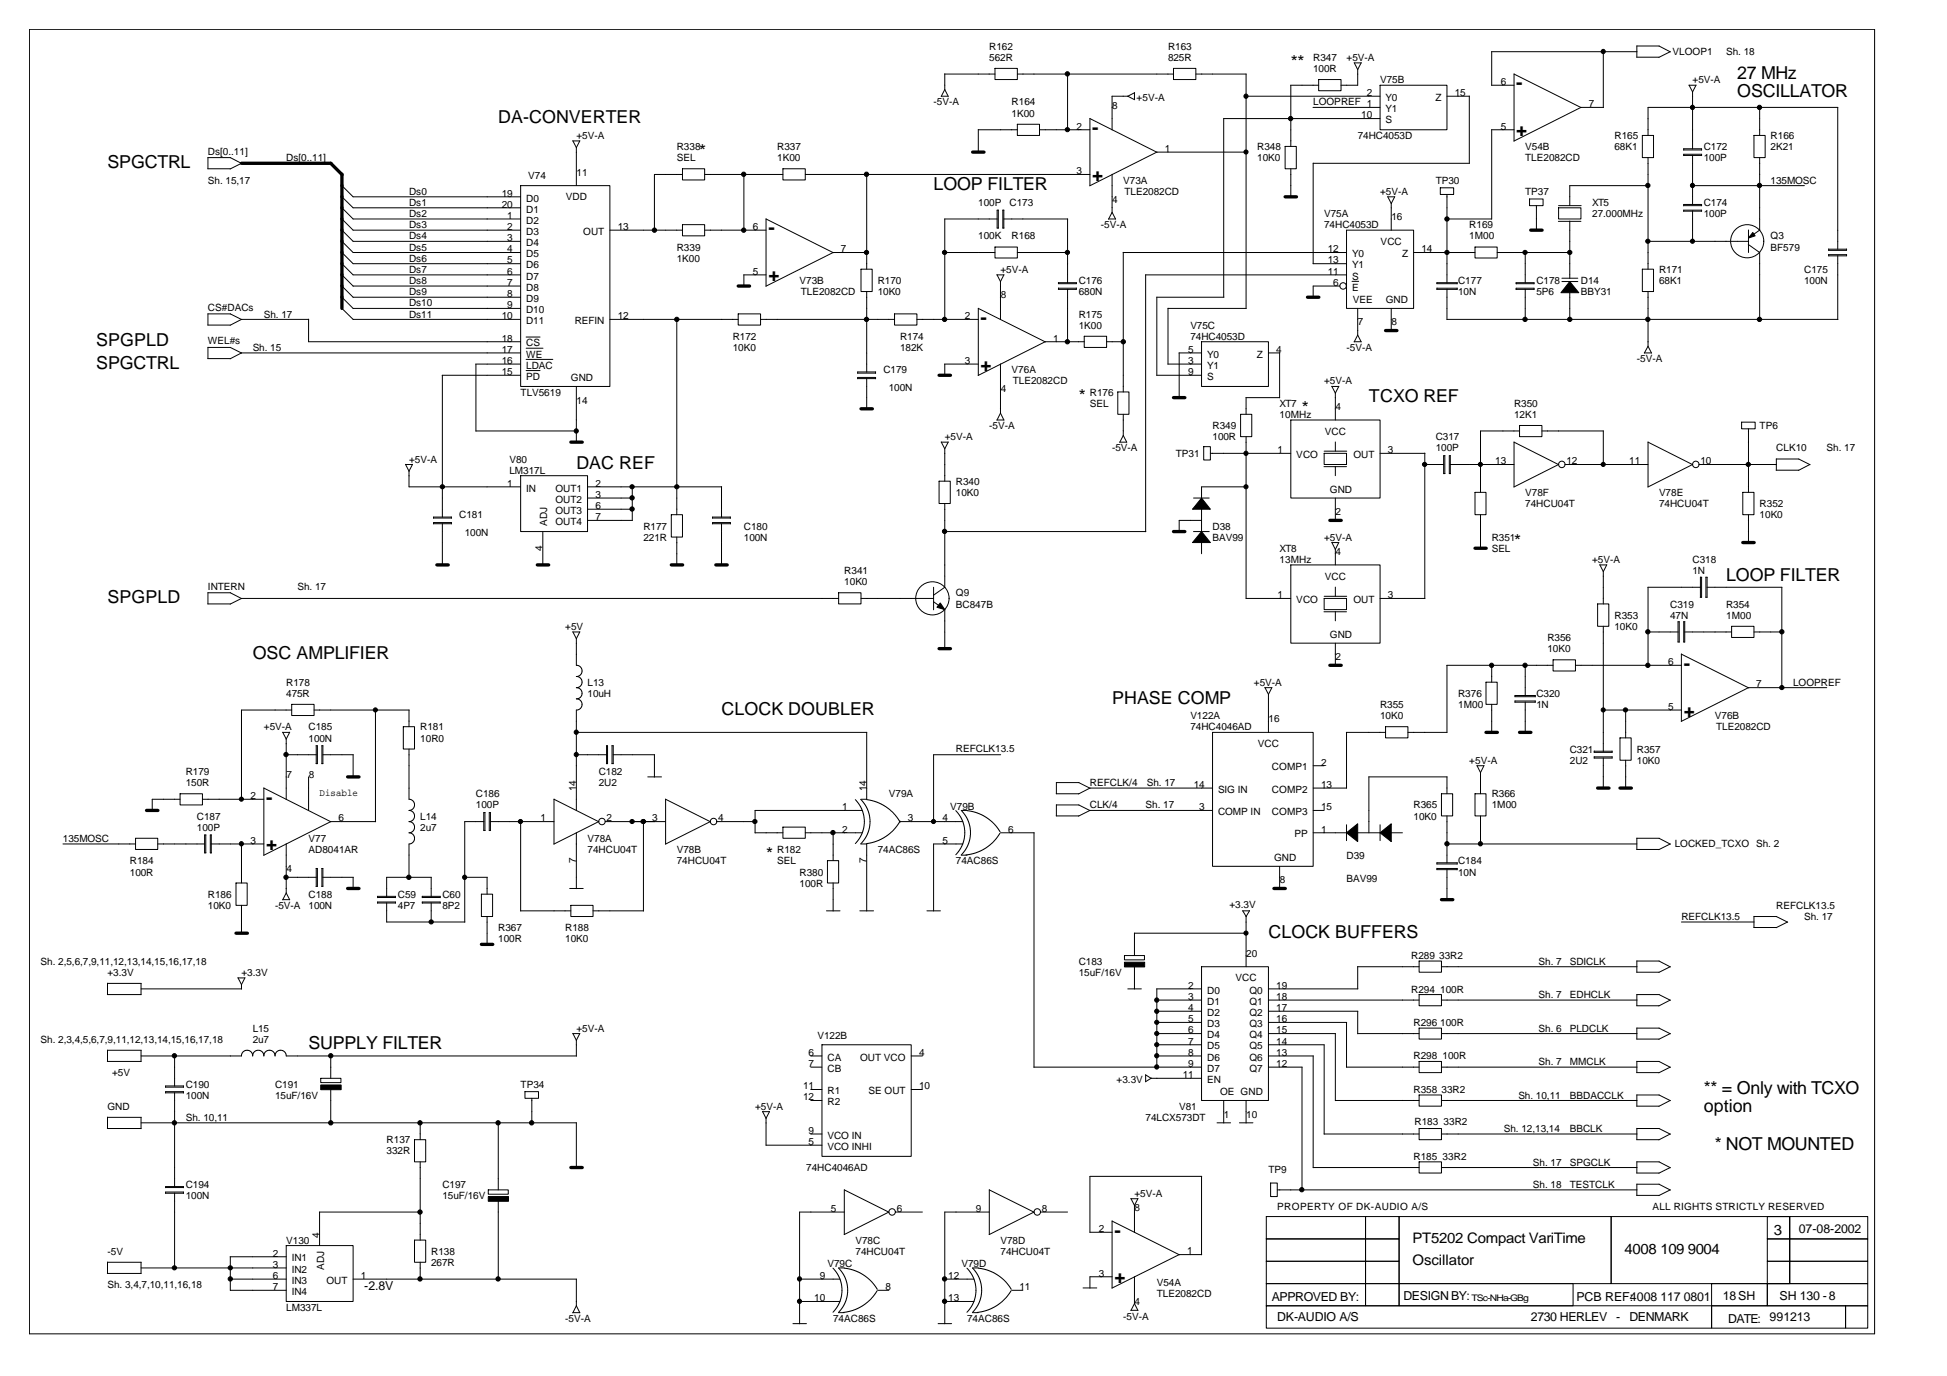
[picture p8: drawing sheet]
<svg xmlns="http://www.w3.org/2000/svg" width="420mm" height="297mm" viewBox="0 0 420 297" stroke-linecap="round" stroke-linejoin="round" font-family="sans-serif">
<defs><g id="words">
<g font-size="4.1">
<text x="327.2" y="19.3">-</text>
<text x="235.7" y="28.9">-</text>
<text x="327.2" y="29.4">+</text>
<text x="235.7" y="39.1">+</text>
<text x="165.8" y="50.6">-</text>
<text x="165.8" y="60.7">+</text>
<text x="211.6" y="69.9">-</text>
<text x="211.6" y="80">+</text>
<text x="363.3" y="144.6">-</text>
<text x="363.3" y="154.7">+</text>
<text x="57.4" y="173.5">-</text>
<text x="57.4" y="183.6">+</text>
<text x="240.5" y="266.9">-</text>
<text x="240.5" y="277.1">+</text>
</g>
<g font-size="3.9">
<text x="278.6" y="14.6">**</text>
<text x="374.9" y="17">27 MHz</text>
<text x="374.9" y="20.9">OSCILLATOR</text>
<text x="107.5" y="26.6">DA-CONVERTER</text>
<text x="150.9" y="33.9">*</text>
<text x="23.2" y="36.3">SPGCTRL</text>
<text x="201.5" y="41.1">LOOP FILTER</text>
<text x="20.8" y="74.8">SPGPLD</text>
<text x="20.8" y="79.6">SPGCTRL</text>
<text x="232.8" y="86.9">*</text>
<text x="281" y="89.3">*</text>
<text x="295.4" y="86.9">TCXO REF</text>
<text x="124.4" y="101.3">DAC REF</text>
<text x="326.7" y="118.2">*</text>
<text x="372.5" y="125.4">LOOP FILTER</text>
<text x="23.2" y="130.2">SPGPLD</text>
<text x="54.5" y="142.3">OSC AMPLIFIER</text>
<text x="155.7" y="154.3">CLOCK DOUBLER</text>
<text x="240" y="151.9">PHASE COMP</text>
<text x="165.3" y="185.6">*</text>
<text x="273.7" y="202.5">CLOCK BUFFERS</text>
<text x="66.6" y="226.6">SUPPLY FILTER</text>
<text x="367.7" y="236.2">** = Only with TCXO</text>
<text x="367.7" y="240.1">option</text>
<text x="370.1" y="248.2">* NOT MOUNTED</text>
</g>
<g font-size="3.1">
<text x="304.8" y="268.3">PT5202 Compact VariTime</text>
<text x="382.8" y="266.7">3</text>
<text x="304.8" y="273.2">Oscillator</text>
<text x="350.6" y="270.7">4008 109 9004</text>
</g>
<g font-size="2.7">
<text x="388.2" y="266.3">07-08-2002</text>
<text x="78.6" y="278.5">-2.8V</text>
<text x="274.4" y="281">APPROVED BY:</text>
<text x="302.9" y="280.7">DESIGN BY:</text>
<text x="340.2" y="281">PCB REF:4008 117 0801</text>
<text x="371.8" y="280.7">18SH</text>
<text x="384" y="280.7">SH 130 -8</text>
<text x="275.6" y="285.3">DK-AUDIO A/S</text>
<text x="330.4" y="285.3">2730 HERLEV</text>
<text x="348.8" y="285.3">-</text>
<text x="351.6" y="285.3">DENMARK</text>
<text x="373" y="285.5">DATE: 991213</text>
</g>
<g font-size="2.2">
<text x="213.5" y="10.7">R162</text>
<text x="252.1" y="10.7">R163</text>
<text x="360.9" y="11.9">VLOOP1</text>
<text x="372.5" y="11.9">Sh. 18</text>
<text x="213.5" y="13.2">562R</text>
<text x="252.1" y="13.2">825R</text>
<text x="283.4" y="13.2">R347</text>
<text x="283.4" y="15.6">100R</text>
<text x="290.6" y="13.2">+5V-A</text>
<text x="297.8" y="18">V75B</text>
<text x="365.3" y="18">+5V-A</text>
<text x="201.5" y="22.8">-5V-A</text>
<text x="218.3" y="22.8">R164</text>
<text x="240" y="23.4">8</text>
<text x="245.3" y="21.8">+5V-A</text>
<text x="283.4" y="22.8">LOOPREF 1</text>
<text x="294.9" y="20.7">2</text>
<text x="299" y="21.8">Y0</text>
<text x="309.8" y="21.8">Z</text>
<text x="313.9" y="20.7">15</text>
<text x="323.8" y="18.4">6</text>
<text x="342.9" y="23.1">7</text>
<text x="218.3" y="25.2">1K00</text>
<text x="232.3" y="28">2</text>
<text x="293.8" y="25.6">10</text>
<text x="299" y="24.2">Y1</text>
<text x="299" y="26.6">S</text>
<text x="323.8" y="28">5</text>
<text x="44.9" y="33.4">Ds[0..11]</text>
<text x="61.8" y="34.8">Ds[0..11]</text>
<text x="124.4" y="30">+5V-A</text>
<text x="146" y="32.4">R338</text>
<text x="146" y="34.8">SEL</text>
<text x="167.7" y="32.4">R337</text>
<text x="167.7" y="34.8">1K00</text>
<text x="251.3" y="32.8">1</text>
<text x="271.3" y="32.4">R348</text>
<text x="271.3" y="34.8">10K0</text>
<text x="293" y="30">74HC4053D</text>
<text x="329.1" y="32.4">V54B</text>
<text x="329.1" y="34.8">TLE2082CD</text>
<text x="348.4" y="30">R165</text>
<text x="348.4" y="32.4">68K1</text>
<text x="367.7" y="32.4">C172</text>
<text x="367.7" y="34.8">100P</text>
<text x="382.1" y="30">R166</text>
<text x="382.1" y="32.4">2K21</text>
<text x="44.9" y="39.7">Sh. 15,17</text>
<text x="114" y="38.7">V74</text>
<text x="124.4" y="37.9">11</text>
<text x="232.3" y="37.6">3</text>
<text x="242.4" y="39.7">V73A</text>
<text x="309.8" y="39.7">TP30</text>
<text x="382.1" y="39.7">135MOSC</text>
<text x="88.3" y="42.1">Ds0</text>
<text x="88.3" y="44.5">Ds1</text>
<text x="88.3" y="46.8">Ds2</text>
<text x="108.3" y="42.4">19</text>
<text x="108.3" y="44.8">20</text>
<text x="109.5" y="47.2">1</text>
<text x="113.5" y="43.5">D0</text>
<text x="113.5" y="45.9">D1</text>
<text x="122.1" y="43.3">VDD</text>
<text x="211.1" y="44.5">100P</text>
<text x="217.8" y="44.5">C173</text>
<text x="240" y="43.8">4</text>
<text x="242.7" y="42.1">TLE2082CD</text>
<text x="285.8" y="46.8">V75A</text>
<text x="297.8" y="42.1">+5V-A</text>
<text x="300.3" y="47.5">16</text>
<text x="329.1" y="42.1">TP37</text>
<text x="343.6" y="44.5">XT5</text>
<text x="343.6" y="46.8">27.000MHz</text>
<text x="367.7" y="44.5">C174</text>
<text x="367.7" y="46.8">100P</text>
<text x="88.3" y="49.3">Ds3</text>
<text x="88.3" y="51.7">Ds4</text>
<text x="109.5" y="49.6">2</text>
<text x="109.5" y="52.1">3</text>
<text x="113.5" y="48.3">D2</text>
<text x="113.5" y="50.7">D3</text>
<text x="113.5" y="53.1">D4</text>
<text x="125.9" y="50.7">OUT</text>
<text x="133.3" y="49.6">13</text>
<text x="162.4" y="49.6">6</text>
<text x="211.1" y="51.7">100K</text>
<text x="218.3" y="51.7">R168</text>
<text x="237.6" y="49.3">-5V-A</text>
<text x="285.8" y="49.3">74HC4053D</text>
<text x="297.9" y="52.9">VCC</text>
<text x="317.1" y="49.3">R169</text>
<text x="317.1" y="51.7">1M00</text>
<text x="382.1" y="51.7">Q3</text>
<text x="88.3" y="54.1">Ds5</text>
<text x="88.3" y="56.5">Ds6</text>
<text x="88.3" y="58.9">Ds7</text>
<text x="109.5" y="54.5">4</text>
<text x="109.5" y="56.9">5</text>
<text x="109.5" y="59.3">6</text>
<text x="113.5" y="55.5">D5</text>
<text x="113.5" y="57.9">D6</text>
<text x="146" y="54.1">R339</text>
<text x="146" y="56.5">1K00</text>
<text x="162.4" y="59.3">5</text>
<text x="181.5" y="54.5">7</text>
<text x="215.9" y="58.9">+5V-A</text>
<text x="286.5" y="54.5">12</text>
<text x="286.5" y="56.9">13</text>
<text x="286.5" y="59.3">11</text>
<text x="291.8" y="55.5">Y0</text>
<text x="291.8" y="57.9">Y1</text>
<text x="302.6" y="55.5">Z</text>
<text x="306.7" y="54.5">14</text>
<text x="358" y="58.9">R171</text>
<text x="382.1" y="54.1">BF579</text>
<text x="389.3" y="58.9">C175</text>
<text x="88.3" y="61.3">Ds8</text>
<text x="88.3" y="63.7">Ds9</text>
<text x="109.5" y="61.7">7</text>
<text x="109.5" y="64.1">8</text>
<text x="113.5" y="60.4">D7</text>
<text x="113.5" y="62.8">D8</text>
<text x="113.5" y="65.2">D9</text>
<text x="172.6" y="61.3">V73B</text>
<text x="172.8" y="63.7">TLE2082CD</text>
<text x="189.4" y="61.3">R170</text>
<text x="189.4" y="63.7">10K0</text>
<text x="215.9" y="64.4">8</text>
<text x="232.8" y="61.3">C176</text>
<text x="232.8" y="63.7">680N</text>
<text x="287.7" y="61.7">6</text>
<text x="291.8" y="60.4">S</text>
<text x="291.8" y="62.8">E</text>
<text x="291.9" y="65.4">VEE</text>
<text x="299" y="65.4">GND</text>
<text x="314.7" y="61.3">C177</text>
<text x="314.7" y="63.7">10N</text>
<text x="331.6" y="61.3">C178</text>
<text x="331.6" y="63.7">5P6</text>
<text x="341.2" y="61.3">D14</text>
<text x="341.2" y="63.7">BBY31</text>
<text x="358" y="61.3">68K1</text>
<text x="389.3" y="61.3">100N</text>
<text x="44.9" y="67.1">CS#DACs</text>
<text x="56.9" y="68.6">Sh. 17</text>
<text x="88.3" y="66.2">Ds10</text>
<text x="88.3" y="68.6">Ds11</text>
<text x="108.3" y="68.9">10</text>
<text x="109.5" y="66.5">9</text>
<text x="113.5" y="67.6">D10</text>
<text x="113.5" y="70">D11</text>
<text x="124" y="70">REFIN</text>
<text x="133.3" y="68.9">12</text>
<text x="208.2" y="68.9">2</text>
<text x="232.8" y="68.6">R175</text>
<text x="232.8" y="70.9">1K00</text>
<text x="256.9" y="70.9">V75C</text>
<text x="293" y="70.3">7</text>
<text x="300.3" y="70.3">8</text>
<text x="44.9" y="74.3">WEL#s</text>
<text x="54.5" y="75.8">Sh. 15</text>
<text x="108.3" y="76.1">17</text>
<text x="108.3" y="73.7">18</text>
<text x="113.5" y="77.2">WE</text>
<text x="113.5" y="74.8">CS</text>
<text x="158.1" y="73.3">R172</text>
<text x="158.1" y="75.8">10K0</text>
<text x="194.2" y="73.3">R174</text>
<text x="194.2" y="75.8">182K</text>
<text x="227.2" y="73.7">1</text>
<text x="256.4" y="76.1">5</text>
<text x="256.9" y="73.3">74HC4053D</text>
<text x="260.5" y="77.2">Y0</text>
<text x="271.2" y="77.2">Z</text>
<text x="275.4" y="76.1">4</text>
<text x="290.6" y="75.8">-5V-A</text>
<text x="108.3" y="78.6">16</text>
<text x="108.3" y="81">15</text>
<text x="113.5" y="79.6">LDAC</text>
<text x="113.5" y="82">PD</text>
<text x="123.2" y="82.3">GND</text>
<text x="190.6" y="80.6">C179</text>
<text x="208.2" y="78.6">3</text>
<text x="218.3" y="80.6">V76A</text>
<text x="218.6" y="83">TLE2082CD</text>
<text x="256.4" y="78.6">3</text>
<text x="256.4" y="81">9</text>
<text x="260.5" y="79.6">Y1</text>
<text x="260.5" y="82">S</text>
<text x="285.8" y="83">+5V-A</text>
<text x="353.2" y="78.2">-5V-A</text>
<text x="112.4" y="85.4">TLV5619</text>
<text x="124.4" y="87.1">14</text>
<text x="191.8" y="84.4">100N</text>
<text x="215.9" y="84.7">4</text>
<text x="235.2" y="85.4">R176</text>
<text x="235.2" y="87.8">SEL</text>
<text x="276.1" y="87.8">XT7</text>
<text x="288.2" y="88.5">4</text>
<text x="326.7" y="87.8">R350</text>
<text x="203.9" y="95">+5V-A</text>
<text x="213.5" y="92.7">-5V-A</text>
<text x="261.7" y="92.7">R349</text>
<text x="261.7" y="95">100R</text>
<text x="276.1" y="90.2">10MHz</text>
<text x="285.9" y="93.8">VCC</text>
<text x="309.8" y="95">C317</text>
<text x="326.7" y="90.2">12K1</text>
<text x="379.7" y="92.7">TP6</text>
<text x="88.3" y="99.9">+5V-A</text>
<text x="109.9" y="99.9">V80</text>
<text x="240" y="97.4">-5V-A</text>
<text x="253.7" y="98.7">TP31</text>
<text x="275.7" y="97.8">1</text>
<text x="279.7" y="98.9">VCO</text>
<text x="292.1" y="98.9">OUT</text>
<text x="299.5" y="97.8">3</text>
<text x="309.8" y="97.4">100P</text>
<text x="322.7" y="100.2">13</text>
<text x="338" y="100.2">12</text>
<text x="351.6" y="100.2">11</text>
<text x="366.9" y="100.2">10</text>
<text x="383.3" y="97.4">CLK10</text>
<text x="394.2" y="97.4">Sh. 17</text>
<text x="109.5" y="105.1">1</text>
<text x="109.9" y="102.3">LM317L</text>
<text x="113.5" y="106.1">IN</text>
<text x="119.8" y="106.1">OUT1</text>
<text x="128.5" y="105.1">2</text>
<text x="128.5" y="107.5">3</text>
<text x="206.3" y="104.7">R340</text>
<text x="206.3" y="107.1">10K0</text>
<text x="287" y="106.4">GND</text>
<text x="329.1" y="107.1">V78F</text>
<text x="358" y="107.1">V78E</text>
<text x="99.1" y="111.9">C181</text>
<text x="118.1" y="113.6" transform="rotate(-90 118.1 113.6)">ADJ</text>
<text x="119.8" y="108.5">OUT2</text>
<text x="119.8" y="110.9">OUT3</text>
<text x="119.8" y="113.4">OUT4</text>
<text x="128.5" y="109.9">6</text>
<text x="128.5" y="112.3">7</text>
<text x="288.2" y="111.2">2</text>
<text x="329.1" y="109.5">74HCU04T</text>
<text x="358" y="109.5">74HCU04T</text>
<text x="379.7" y="109.5">R352</text>
<text x="379.7" y="111.9">10K0</text>
<text x="100.3" y="115.8">100N</text>
<text x="117.1" y="118.9" transform="rotate(-90 117.1 118.9)">4</text>
<text x="138.9" y="114.3">R177</text>
<text x="138.9" y="116.7">221R</text>
<text x="160.5" y="114.3">C180</text>
<text x="160.5" y="116.7">100N</text>
<text x="261.7" y="114.3">D38</text>
<text x="261.7" y="116.7">BAV99</text>
<text x="276.1" y="119.1">XT8</text>
<text x="285.8" y="116.7">+5V-A</text>
<text x="288.2" y="119.8">4</text>
<text x="321.9" y="116.7">R351</text>
<text x="321.9" y="119.1">SEL</text>
<text x="182.2" y="123.9">R341</text>
<text x="276.1" y="121.5">13MHz</text>
<text x="285.9" y="125.1">VCC</text>
<text x="343.6" y="121.5">+5V-A</text>
<text x="365.3" y="121.5">C318</text>
<text x="365.3" y="123.9">1N</text>
<text x="44.9" y="127.3">INTERN</text>
<text x="64.2" y="127.3">Sh. 17</text>
<text x="182.2" y="126.4">10K0</text>
<text x="206.3" y="128.8">Q9</text>
<text x="206.3" y="131.2">BC847B</text>
<text x="275.7" y="129.1">1</text>
<text x="279.7" y="130.2">VCO</text>
<text x="292.1" y="130.2">OUT</text>
<text x="299.5" y="129.1">3</text>
<text x="360.4" y="131.2">C319</text>
<text x="372.5" y="131.2">R354</text>
<text x="122" y="136">+5V</text>
<text x="287" y="137.7">GND</text>
<text x="348.4" y="133.6">R353</text>
<text x="348.4" y="136">10K0</text>
<text x="360.4" y="133.6">47N</text>
<text x="372.5" y="133.6">1M00</text>
<text x="288.2" y="142.5">2</text>
<text x="333.9" y="138.4">R356</text>
<text x="333.9" y="140.8">10K0</text>
<text x="360" y="143.6">6</text>
<text x="61.8" y="148">R178</text>
<text x="126.8" y="148">L13</text>
<text x="270.6" y="148">+5V-A</text>
<text x="379" y="148.4">7</text>
<text x="386.9" y="148">LOOPREF</text>
<text x="61.8" y="150.4">475R</text>
<text x="126.8" y="150.4">10uH</text>
<text x="256.9" y="155.3">V122A</text>
<text x="273.8" y="155.9">16</text>
<text x="297.8" y="152.9">R355</text>
<text x="297.8" y="155.3">10K0</text>
<text x="314.7" y="150.4">R376</text>
<text x="314.7" y="152.9">1M00</text>
<text x="331.6" y="150.4">C320</text>
<text x="331.6" y="152.9">1N</text>
<text x="360" y="153.2">5</text>
<text x="370.1" y="155.3">V76B</text>
<text x="56.9" y="157.7">+5V-A</text>
<text x="66.6" y="157.7">C185</text>
<text x="66.6" y="160.1">100N</text>
<text x="90.7" y="157.7">R181</text>
<text x="90.7" y="160.1">10R0</text>
<text x="256.9" y="157.7">74HC4046AD</text>
<text x="271.4" y="161.3">VCC</text>
<text x="370.3" y="157.7">TLE2082CD</text>
<text x="40.1" y="167.3">R179</text>
<text x="61.8" y="168">7</text>
<text x="66.6" y="168">8</text>
<text x="129.2" y="167.3">C182</text>
<text x="206.3" y="162.2">REFCLK13.5</text>
<text x="274.5" y="166.3">COMP1</text>
<text x="285.1" y="165.3">2</text>
<text x="317.1" y="164.9">+5V-A</text>
<text x="338.8" y="162.5">C321</text>
<text x="338.8" y="164.9">2U2</text>
<text x="353.2" y="162.5">R357</text>
<text x="353.2" y="164.9">10K0</text>
<text x="40.1" y="169.7">150R</text>
<text x="54.1" y="172.5">2</text>
<text x="69" y="171.9">Disable</text>
<text x="102.7" y="172.1">C186</text>
<text x="124.3" y="170.8" transform="rotate(-90 124.3 170.8)">14</text>
<text x="129.2" y="169.7">2U2</text>
<text x="187" y="170.8" transform="rotate(-90 187 170.8)">14</text>
<text x="191.8" y="172.1">V79A</text>
<text x="235.2" y="169.7">REFCLK/4</text>
<text x="247.5" y="169.7">Sh. 17</text>
<text x="257.6" y="170.1">14</text>
<text x="262.8" y="171.1">SIG IN</text>
<text x="274.5" y="171.1">COMP2</text>
<text x="285.1" y="170.1">13</text>
<text x="321.9" y="172.1">R366</text>
<text x="42.5" y="176.9">C187</text>
<text x="42.5" y="179.4">100P</text>
<text x="73.1" y="177.3">6</text>
<text x="90.7" y="176.9">L14</text>
<text x="90.7" y="179.4">2u7</text>
<text x="102.7" y="174.5">100P</text>
<text x="116.7" y="177.3">1</text>
<text x="130.9" y="177.3">2</text>
<text x="140.8" y="177.3">3</text>
<text x="155" y="177.3">4</text>
<text x="181.7" y="174.9">1</text>
<text x="181.7" y="179.7">2</text>
<text x="195.9" y="177.3">3</text>
<text x="203.4" y="177.3">4</text>
<text x="205.1" y="174.8">V79B</text>
<text x="217.6" y="179.7">6</text>
<text x="235.2" y="174.5">CLK/4</text>
<text x="247.2" y="174.5">Sh. 17</text>
<text x="258.8" y="174.9">3</text>
<text x="262.8" y="176">COMP IN</text>
<text x="274.5" y="176">COMP3</text>
<text x="285.1" y="174.9">15</text>
<text x="285.1" y="179.7">1</text>
<text x="305.1" y="174.5">R365</text>
<text x="305.1" y="176.9">10K0</text>
<text x="321.9" y="174.5">1M00</text>
<text x="13.6" y="181.8">135MOSC</text>
<text x="54.1" y="182.1">3</text>
<text x="66.6" y="181.8">V77</text>
<text x="66.6" y="184.2">AD8041AR</text>
<text x="126.8" y="181.8">V78A</text>
<text x="126.8" y="184.2">74HCU04T</text>
<text x="146" y="184.2">V78B</text>
<text x="167.7" y="184.2">R182</text>
<text x="189.4" y="184.2">74AC86S</text>
<text x="203.4" y="182.1">5</text>
<text x="275" y="185.9">GND</text>
<text x="279.3" y="180.8">PP</text>
<text x="290.6" y="185.4">D39</text>
<text x="361.4" y="183">LOCKED_TCXO Sh. 2</text>
<text x="28" y="186.6">R184</text>
<text x="28" y="189">100R</text>
<text x="61.8" y="188.3">4</text>
<text x="124.3" y="186.3" transform="rotate(-90 124.3 186.3)">7</text>
<text x="146" y="186.6">74HCU04T</text>
<text x="167.7" y="186.6">SEL</text>
<text x="172.6" y="189">R380</text>
<text x="172.6" y="191.4">100R</text>
<text x="187" y="186.3" transform="rotate(-90 187 186.3)">7</text>
<text x="206.3" y="186.6">74AC86S</text>
<text x="276.2" y="190.7">8</text>
<text x="290.6" y="190.4">BAV99</text>
<text x="314.7" y="186.6">C184</text>
<text x="314.7" y="189">10N</text>
<text x="44.9" y="193.8">R186</text>
<text x="44.9" y="196.2">10K0</text>
<text x="59.4" y="196.2">-5V-A</text>
<text x="66.6" y="193.8">C188</text>
<text x="66.6" y="196.2">100N</text>
<text x="85.9" y="193.8">C59</text>
<text x="85.9" y="196.2">4P7</text>
<text x="95.5" y="193.8">C60</text>
<text x="95.5" y="196.2">8P2</text>
<text x="265.3" y="196">+3.3V</text>
<text x="383.3" y="196.2">REFCLK13.5</text>
<text x="107.5" y="201">R367</text>
<text x="107.5" y="203.4">100R</text>
<text x="122" y="201">R188</text>
<text x="122" y="203.4">10K0</text>
<text x="362.8" y="198.6">REFCLK13.5</text>
<text x="389.3" y="198.6">Sh. 17</text>
<text x="8.8" y="208.3">Sh. 2,5,6,7,9,11,12,13,14,15,16,17,18</text>
<text x="232.8" y="208.3">C183</text>
<text x="268.9" y="206.5">20</text>
<text x="304.5" y="207">R289</text>
<text x="310.6" y="207">33R2</text>
<text x="332" y="208.3">Sh. 7</text>
<text x="338.8" y="208.3">SDICLK</text>
<text x="23.2" y="210.7">+3.3V</text>
<text x="52.1" y="210.7">+3.3V</text>
<text x="232.8" y="210.7">15uF/16V</text>
<text x="256.4" y="213.4">2</text>
<text x="256.4" y="215.8">3</text>
<text x="260.5" y="214.5">D0</text>
<text x="266.6" y="211.9">VCC</text>
<text x="269.6" y="214.5">Q0</text>
<text x="275.4" y="213.4">19</text>
<text x="275.4" y="215.8">18</text>
<text x="304.5" y="214.3">R294</text>
<text x="310.8" y="214.3">100R</text>
<text x="332" y="215.5">Sh. 7</text>
<text x="338.8" y="215.5">EDHCLK</text>
<text x="256.4" y="218.3">4</text>
<text x="256.4" y="220.7">5</text>
<text x="260.5" y="216.9">D1</text>
<text x="260.5" y="219.3">D2</text>
<text x="260.5" y="221.7">D3</text>
<text x="269.6" y="216.9">Q1</text>
<text x="269.6" y="219.3">Q2</text>
<text x="269.6" y="221.7">Q3</text>
<text x="275.4" y="218.3">17</text>
<text x="275.4" y="220.7">16</text>
<text x="305.1" y="221.5">R296</text>
<text x="310.8" y="221.5">100R</text>
<text x="8.8" y="225.1">Sh. 2,3,4,5,6,7,9,11,12,13,14,15,16,17,18</text>
<text x="54.5" y="222.7">L15</text>
<text x="54.5" y="225.1">2u7</text>
<text x="124.4" y="222.7">+5V-A</text>
<text x="174.5" y="227.9">6</text>
<text x="176.4" y="224.4">V122B</text>
<text x="198.3" y="227.9">4</text>
<text x="256.4" y="223.1">6</text>
<text x="256.4" y="225.5">7</text>
<text x="256.4" y="227.9">8</text>
<text x="260.5" y="224.1">D4</text>
<text x="260.5" y="226.6">D5</text>
<text x="269.6" y="224.1">Q4</text>
<text x="269.6" y="226.6">Q5</text>
<text x="275.4" y="223.1">15</text>
<text x="275.4" y="225.5">14</text>
<text x="275.4" y="227.9">13</text>
<text x="332" y="222.7">Sh. 6</text>
<text x="338.8" y="222.7">PLDCLK</text>
<text x="24.2" y="232.4">+5V</text>
<text x="174.5" y="230.3">7</text>
<text x="178.6" y="229">CA</text>
<text x="178.6" y="231.4">CB</text>
<text x="185.6" y="229">OUT VCO</text>
<text x="241" y="233.8">+3.3V</text>
<text x="255.2" y="232.7">11</text>
<text x="256.4" y="230.3">9</text>
<text x="260.5" y="229">D6</text>
<text x="260.5" y="231.4">D7</text>
<text x="260.5" y="233.8">EN</text>
<text x="269.6" y="229">Q6</text>
<text x="269.6" y="231.4">Q7</text>
<text x="275.4" y="230.3">12</text>
<text x="305.1" y="228.7">R298</text>
<text x="311.3" y="228.7">100R</text>
<text x="332" y="229.9">Sh. 7</text>
<text x="338.8" y="229.9">MMCLK</text>
<text x="23.2" y="239.6">GND</text>
<text x="40.1" y="234.8">C190</text>
<text x="40.1" y="237.2">100N</text>
<text x="59.4" y="234.8">C191</text>
<text x="59.4" y="237.2">15uF/16V</text>
<text x="112.4" y="234.8">TP34</text>
<text x="162.9" y="239.6">+5V-A</text>
<text x="173.3" y="235.1">11</text>
<text x="173.3" y="237.5">12</text>
<text x="178.6" y="236.2">R1</text>
<text x="178.6" y="238.6">R2</text>
<text x="187.4" y="236.2">SE OUT</text>
<text x="198.3" y="235.1">10</text>
<text x="254.5" y="239.6">V81</text>
<text x="263.3" y="236.4">OE GND</text>
<text x="305.1" y="236">R358</text>
<text x="311.1" y="236">33R2</text>
<text x="327.7" y="237.2">Sh. 10,11</text>
<text x="338.8" y="237.2">BBDACCLK</text>
<text x="40.1" y="242">Sh. 10,11</text>
<text x="174.5" y="244.8">9</text>
<text x="178.6" y="245.8">VCO IN</text>
<text x="247.2" y="242">74LCX573DT</text>
<text x="264.1" y="241.2">1</text>
<text x="268.9" y="241.2">10</text>
<text x="305.3" y="242.9">R183</text>
<text x="311.5" y="242.9">33R2</text>
<text x="324.5" y="244.4">Sh. 12,13,14</text>
<text x="338.8" y="244.4">BBCLK</text>
<text x="83.4" y="246.8">R137</text>
<text x="83.4" y="249.2">332R</text>
<text x="174.5" y="247.2">5</text>
<text x="178.6" y="248.2">VCO INHI</text>
<text x="305.1" y="250.4">R185</text>
<text x="311.3" y="250.4">33R2</text>
<text x="330.8" y="251.6">Sh. 17</text>
<text x="338.8" y="251.6">SPGCLK</text>
<text x="40.1" y="256.4">C194</text>
<text x="95.5" y="256.4">C197</text>
<text x="174" y="252.8">74HC4046AD</text>
<text x="273.7" y="253.3">TP9</text>
<text x="330.8" y="256.4">Sh. 18</text>
<text x="338.8" y="256.4">TESTCLK</text>
<text x="40.1" y="258.9">100N</text>
<text x="95.5" y="258.9">15uF/16V</text>
<text x="179.3" y="261.6">5</text>
<text x="193.5" y="261.6">6</text>
<text x="210.6" y="261.6">9</text>
<text x="224.8" y="261.6">8</text>
<text x="244.8" y="258.3">+5V-A</text>
<text x="244.9" y="261.4">8</text>
<text x="275.6" y="261.3">PROPERTY OF DK-AUDIO A/S</text>
<text x="356.6" y="261.3">ALL RIGHTS STRICTLY RESERVED</text>
<text x="61.8" y="268.5">V130</text>
<text x="68.9" y="267.2" transform="rotate(-90 68.9 267.2)">4</text>
<text x="184.6" y="268.5">V78C</text>
<text x="215.9" y="268.5">V78D</text>
<text x="237.1" y="266">2</text>
<text x="23.2" y="270.9">-5V</text>
<text x="58.9" y="271.3">2</text>
<text x="58.9" y="273.7">3</text>
<text x="62.9" y="272.3">IN1</text>
<text x="62.9" y="274.7">IN2</text>
<text x="69.9" y="274.2" transform="rotate(-90 69.9 274.2)">ADJ</text>
<text x="93" y="270.9">R138</text>
<text x="93" y="273.3">267R</text>
<text x="178.6" y="273.5">V79C</text>
<text x="184.6" y="270.9">74HCU04T</text>
<text x="207.5" y="273.5">V79D</text>
<text x="215.9" y="270.9">74HCU04T</text>
<text x="237.1" y="275.6">3</text>
<text x="256.2" y="270.8">1</text>
<text x="23.2" y="278.1">Sh. 3,4,7,10,11,16,18</text>
<text x="58.9" y="278.5">7</text>
<text x="58.9" y="276.1">6</text>
<text x="62.9" y="279.6">IN4</text>
<text x="62.9" y="277.1">IN3</text>
<text x="70.4" y="277.1">OUT</text>
<text x="77.9" y="276.1">1</text>
<text x="175.7" y="280.9">10</text>
<text x="176.9" y="276.1">9</text>
<text x="191.1" y="278.5">8</text>
<text x="204.6" y="276.1">12</text>
<text x="204.6" y="280.9">13</text>
<text x="220" y="278.5">11</text>
<text x="244.9" y="281.7">4</text>
<text x="249.6" y="277.6">V54A</text>
<text x="249.6" y="280">TLE2082CD</text>
<text x="61.8" y="282.9">LM337L</text>
<text x="122" y="285.4">-5V-A</text>
<text x="179.8" y="285.4">74AC86S</text>
<text x="208.7" y="285.4">74AC86S</text>
<text x="242.4" y="284.8">-5V-A</text>
</g>
<text font-size="1.9" x="317.5" y="280.8">TSc-NHa-GBg</text>
</g></defs>
<g fill="none" stroke="#000" stroke-width=".22">
<path d="M6.3 6.3h398.2v281.6h-398.2zM203.8 16h10.9M203.9 15.9v3.4M203.9 19.3l.7 1.5M203.9 19.3l-.8 1.5M214.7 14.8h4.8v2.4h-4.8zM219.5 16h33.7M230.4 16v12.1M253.2 14.8h4.9v2.4h-4.9zM258.1 16h10.8M268.9 16v50.6M278.5 18.4h6.1"/>
<path d="M278.6 18.4v13.2M284.6 17.2h4.8v2.4h-4.8zM292.2 13.5l.8 1.5M292.3 13.6h1.5M293 15v3.4h-3.6M293.8 13.5l-.8 1.5M297.8 18.4h14.5v9.6h-14.5zM321.9 18.4h4.8M321.9 11.1v7.3M321.9 11.2h31.4M346 11.2v12M353.2 9.9v2.4h4.8"/>
<path d="M353.2 9.9h4.9M358 9.9l2.5 1.3M360.4 11.2l-2.4 1.2M364.5 18.4h1.5M364.5 18.4l.8 1.4M365.3 19.8v12.4M366 18.4l-.7 1.4M44.8 36.4h4.9M44.9 34h4.8M44.9 34v2.4M49.7 34l2.5 1.3M52.1 35.2l-2.4 1.3"/>
<path d="M123.6 30.4h1.5M123.6 30.4l.8 1.5M124.4 31.9v8.2M125.1 30.4l-.7 1.5M147.3 36.4h4.8v2.4h-4.8zM147.3 37.7h-6.1v12M152.1 37.7h16.9M160.5 37.6v12.1M169 36.4h4.8v2.4h-4.8zM173.8 37.7h61.4M187 37.6v20.5M203.1 20.8h1.5"/>
<path d="M211.1 28h8.4M211.1 28v4.8M219.5 26.8h4.8v2.4h-4.8zM224.3 28h10.9M240 37.6v8.2M243.4 20.8h-3.4v7.3M243.4 20.8l1.5 .7M244.8 20v1.5M244.9 20l-1.5 .8M249.7 32.9l-14.5-7.3v14.5M268.9 20.8h28.9M268.9 32.8h-19.3l-14.4 7.3"/>
<path d="M277.3 31.6h2.4v4.8h-2.4zM278.6 36.4v6.1M283.3 23.2h14.5M297.8 25.6h-33.7v38.6M312.3 20.8h4.8M317.1 20.7v14.5M317.1 35.2h-33.7v21.7M321.9 28h4.8M321.9 28v19.3M341.2 23.2l-14.5-7.2v14.4M346 23.2h-4.8l-14.5 7.3M354.4 29.2h2.4v4.8h-2.4z"/>
<path d="M355.6 34v24.1M363.3 32.1h3.9v.3M363.3 32.4h3.9M363.3 33.6h3.9M363.3 33.3h3.9v.3M363.3 32.1v.3M363.3 33.3v.3M365.3 33.5v10.7M378.5 29.2h2.4v4.8h-2.4zM379.7 23.1v6.1M379.7 34v15.7M396.6 23.2v30.6"/>
<path d="M396.6 23.2h-41v6M73.7 44.8l2.5 2.5h36.2M73.7 56.9l2.5 2.4h36.2M73.7 40l2.5 2.5h36.2M73.7 49.6l2.5 2.5h36.2M73.7 47.2l2.5 2.5h36.2M73.7 52.1l2.5 2.4h36.2M73.7 54.5l2.5 2.4h36.2M73.7 42.4l2.5 2.5h36.2M73.8 59.3l2.4 2.5M112.4 40.1h19.2v43.3h-19.2zM131.6 49.7h15.7"/>
<path d="M147.3 48.5h4.8v2.4h-4.8zM152.1 49.7h13.2M160.5 59.3h4.8M160.5 59.3v2.5M165.3 47.2v14.6M165.3 47.3l14.5 7.3M185.8 58.1h2.4v4.8h-2.4zM187 54.5h-7.2l-14.5 7.3M203.8 47.3h11.4M203.8 54.5h10.9M203.9 47.3v21.7M214.7 53.3h4.8v2.4h-4.8z"/>
<path d="M215.1 59.3h1.5M215.1 59.3l.8 1.5M215.2 49.2h.3M215.4 45.4v3.9M215.5 45.4h-.3v3.9M216.4 49.2h.3M216.6 47.3h13.8M216.6 45.4v3.9M216.7 59.3l-.8 1.5M216.7 45.4h-.3v3.9M219.5 54.5h10.9M230.4 47.3v13.8"/>
<path d="M239.2 47.3h1.5M240 45.8l.7 1.5M240 45.8l-.8 1.5M242.4 54.5h48.2M242.4 54.5v30.1M247.2 59.3h43.4M247.2 59.3v55.5M283.3 56.9h7.3M290.6 49.7h14.5v16.9h-14.5zM299.5 42.5h1.4M299.5 42.4l.7 1.5M300.2 43.9v5.8"/>
<path d="M301 42.4l-.8 1.5M305.1 54.5h13.2M310.8 40.5h2.9v1.5h-2.9zM312.2 47.3h9.7M312.3 42v19.1M318.3 53.3h4.8v2.4h-4.8zM323.1 54.5h15.7M329.1 54.5v6.6M330.1 43h2.9v1.4h-2.9zM331.6 44.4v5.3M336.3 47.8h4.9M336.3 44.9h4.9v2.4h-4.9z"/>
<path d="M336.3 44.4h4.9M338.8 47.7v12.4M354.4 58.1h2.4v4.8h-2.4zM355.6 52.1h21.8M355.7 40.1h-16.9v4.3M363.3 44.4h3.9M363.3 44.1h3.9v.3M363.3 45.4h3.9v.2M363.3 45.6h3.9M363.3 44.1v.3M363.3 45.4v.2M365.3 45.5v6.6"/>
<path d="M365.3 40.1h24.1M377.3 52.8l2.4 1.7v14.5M377.3 49.6v4.9M379.8 49.6l-2.5 1.8M394.6 53.8h3.9M394.6 55h3.9M394.6 53.7v.3M394.6 54.9v.3M396.6 55.2v13.8M398.5 53.7v.3h-3.9M398.5 54.9v.3h-3.9M44.8 70.2h4.9"/>
<path d="M44.8 77.4h4.9M44.9 67.7v2.5M44.9 75v2.4M44.9 67.8h4.8M44.9 75h4.8M49.7 67.8l2.5 1.2M49.7 75l2.5 1.2M66.6 68.9v4.9h45.8M66.6 68.9h-14.5l-2.4 1.3M73.8 66.6l2.4 2.4M73.8 64.2l2.4 2.4M73.8 61.8l2.4 2.4"/>
<path d="M76.2 61.8h36.2M76.2 68.9h36.2M76.2 64.2h36.2M76.2 66.6h36.2M102.7 78.6h9.7M102.7 78.6v14.5M112.4 76.2h-60.3l-2.4 1.3M113.5 75.2h3.7M113.5 77.6h5.8M113.5 80h3M113.5 72.8h3M131.6 68.9h27.7"/>
<path d="M146 68.9v42.2M159.3 67.8h4.8v2.4h-4.8zM164.1 68.9h28.9M187 62.9v17.4M193 67.8h4.9v2.4h-4.9zM197.9 68.9h13.2M203.8 78.6h7.3M203.9 78.6v2.5M211.1 66.6l14.5 7.2M211.1 66.5v14.5M215.9 60.8v8.2M215.9 78.6v10.6"/>
<path d="M228.4 61h3.9M228.4 62.2h3.9M228.4 61v.2M228.4 62.2v.3M230.4 62.4v11.4M232.3 61v.2h-3.9M232.3 62.2v.3h-3.9M234 72.6h4.8v2.4h-4.8zM234 73.8h-8.4l-14.5 7.3M238.8 73.8h3.6M252 78.6h7.3M252.1 66.6h16.8"/>
<path d="M252.1 66.5v12.1M254.4 76.2h4.9M254.5 76.2v9.7M259.3 73.8h14.4v9.6h-14.4zM264.1 64.2l-14.5-.1v16.9h9.7M273.7 76.2h2.4v9.7M289.1 61.8h-5.7v2.4M291.8 60.7h1.4M292.2 73.8h1.5M293 66.6v5.7M293 72.3l.8 1.5M293 72.3l-.8 1.5"/>
<path d="M300.2 66.6v4.8M310 61.2h4.5M310 62.5h4.5M310.1 61h4.4v.3M310.1 62.2h4.4v.3M310.1 61v.2M310.1 62.2v.3M312.3 62.4v6.6M312.3 68.9h84.3M327.2 61h3.8v.3M327.2 61.2h3.8M327.2 62.5h3.8"/>
<path d="M327.2 62.2h3.8v.3M327.2 61v.3M327.2 62.2v.3M329.1 62.4v6.6M337.1 60.8h3.4M337.1 60.1h3.4M338.8 63.1v5.9M354.8 76.2h1.6M355.6 62.9v11.8M355.6 74.7l.8 1.5M355.6 74.7l-.8 1.5M102.7 93h21.7"/>
<path d="M112.4 81h-16.9v30.7M124.4 83.4v12.1M185.1 81.7h3.9M185.1 80.5h3.9M187 81.7v6.6M188.9 80.3v.3M188.9 81.5v.3M189 80.3h-3.9v.3M189 81.5h-3.9v.3M203.1 95.4h1.5M203.1 95.4l.8 1.5M203.9 96.9v7"/>
<path d="M204.6 95.4l-.7 1.5M215.9 89.2l-.8 1.5h1.5M215.9 89.2l.8 1.5M241.2 84.6h2.4v4.8h-2.4zM241.6 95.4h1.5M242.4 89.4v4.6M242.4 94l.8 1.5M242.4 94l-.8 1.5M259.8 96.4h1.4v2.9h-1.4zM261.2 97.9h17.4M267.7 89.4h2.4v4.9h-2.4zM268.9 94.3v34.9h9.7"/>
<path d="M276.1 85.8h-7.2v3.6M278.6 90.7h19.2v16.8h-19.2zM285.8 97.9h4.8v2.4h-4.8zM285.8 97.4h4.8M287.4 83.4h1.5l-.7 1.5zM288.2 84.9v5.8M288.2 95.4v2M297.8 97.9h9.7M307.5 97.8v31.4M311.8 98.4v3.9M311.8 98.4h-.3v3.9M313 98.4v3.9"/>
<path d="M313 98.4h-.2v3.9M326.7 95.4v9.7M326.7 95.4l9.7 4.9M327.9 91.8h4.8v2.5h-4.8zM327.9 93h-8.4v13.3M332.7 93h13.3v7.3M355.6 95.4v9.7M355.6 95.4l9.7 4.9M375.8 91.1h3v1.5h-3zM377.3 92.6v13.7M383.3 99.1h4.9M383.3 99v2.5h4.9"/>
<path d="M388.2 99.1l2.4 1.2-2.5 1.2M87.5 100.3h1.5M87.5 100.2l.8 1.5M88.3 101.7v3.4h24.1M89 100.2l-.7 1.5M93.6 111.9v-.3h3.9l-.1 .3M93.6 112.8h3.8l.1 .3h-3.9zM93.6 111.8h3.9M95.5 113v9M112.4 102.7h14.4v12.1h-14.4zM117.1 114.8v7.1M126.8 105.1h28.9"/>
<path d="M126.8 107.5h9.7M126.8 109.9h9.7M126.8 112.3h9.6M136.4 105.1v7.3M144.9 111.1h2.4v4.8h-2.4zM146 115.9v6.1M153.8 111.8h3.8M155.7 105.1v6.6M155.7 113v9M157.6 111.6v.3M157.6 112.8v.3M157.6 112.8h-3.8v.3h3.8"/>
<path d="M157.6 111.6h-3.8v.3M202.6 103.9h2.5v4.8h-2.5zM203.9 108.7v18.1M203.9 114.8h43.4M257.6 107.5h3.3M257.6 114.8h3.3M259.3 112.3h-4.8v2.5M259.3 109.9v4.9M259.3 117.1v2.4M268.9 105.1h-9.6v2.4M285.7 100.7h4.9M287.4 117.1h1.5"/>
<path d="M287.4 117.1l.8 1.5M288.2 100.7v2M288.2 107.5v4.9M288.2 118.6v3.3M288.9 117.1l-.7 1.5M307.5 100.3h4.1M311.5 102.2h.3M312.8 102.2h.2M312.9 100.3h13.8M318.3 106.3h2.4v4.8h-2.4zM319.5 111.1v7.2M336.3 100.3l-9.6 4.8"/>
<path d="M337.8 100.3h17.8M365.3 100.3l-9.7 4.8M366.7 100.3h16.7M376.1 106.3h2.4v4.8h-2.4zM377.3 111.1v6M44.8 130.4h4.9M44.9 127.9v2.5M44.9 128h4.8M49.7 128l2.5 1.2M123.6 136.4h1.5M123.6 136.4l.8 1.5M124.4 137.9v5.7l.8 .3 .4 .7v.6l-.3 .5-.5 .3h-.4l.8 .3 .4 .7v.6l-.3 .5-.5 .3h-.4l.8 .3 .4 .7v.7l-.3 .4-.5 .3-.4 .1 .8 .3 .4 .6v.7l-.3 .4-.5 .3-.4 .1v21.6"/>
<path d="M125.1 136.4l-.7 1.5M181 128h4.8v2.4h-4.8zM181 129.2h-128.9l-2.4 1.2M185.8 129.2h15.7M201.5 129.9l2.4 1.7M201.5 126.8v4.8M203.9 131.6v8.5M203.9 126.8l-2.5 1.7M278.6 121.9h19.2v16.9h-19.2zM285.7 132.1h4.9M285.8 129.2h4.8v2.4h-4.8zM285.8 128.7h4.8"/>
<path d="M288.2 126.7v2M288.2 132v2M288.2 138.8v4.9M297.8 129.2h9.7M344.8 130.4h2.4v4.8h-2.4zM345.2 121.9h1.5l-.7 1.5zM346 123.4v7M346 135.2v27M355.6 136.4h6.6M355.6 126.8h11.4M355.6 126.8v16.9M362.1 138.6h.3"/>
<path d="M362.1 134.2v4.4M362.1 134.2h.3M362.4 134.2v4.4M363.3 138.6h.3M363.3 134.2h.3M363.3 134.2v4.4M363.5 136.4h10.2M363.6 134.2v4.4M366.9 128.9h.3M366.9 124.6v4.3M366.9 124.6h.3M367.2 124.6v4.4"/>
<path d="M368.1 128.9h.3M368.1 124.6h.3M368.1 124.6v4.3M368.3 126.8h16.3M368.4 124.6v4.4M373.7 135.2h4.8v2.4h-4.8zM378.5 136.4h6.1M384.5 126.8v21.7M61 158.1h1.5M61 158.1l.8 1.4M61.8 159.5v13.1M62.5 158.1l-.7 1.4"/>
<path d="M62.9 152h4.9v2.5h-4.9zM62.9 153.3h-10.8v19.3M67.8 153.3h20.5M81 153.3v24.1M87 156.9h2.5v4.8h-2.5zM88.3 153.3v3.6M124.4 158.1h62.7M187 158.1v14.4h-1.2M261.7 158.1h21.7v28.9h-21.7zM273 148.4h1.4M273 148.4l.7 1.5M273.7 149.9v8.2"/>
<path d="M274.5 148.4l-.8 1.5M290.5 158.1h8.5M290.6 158.1v12.1M299 156.9h4.8v2.4h-4.8zM312.2 143.6h23M312.3 143.6v14.5h-8.5M320.7 147.3h2.4v4.7h-2.4zM321.9 143.6v3.7M321.9 152v6.1M326.9 150.4h4.4M326.9 150.1h4.4M326.9 150.1v.3"/>
<path d="M326.9 151.3v.3M326.9 151.3h4.4M329.1 143.6v6.6M329.1 151.5v6.6M331.3 150.1v.3M331.3 151.3v.3h-4.4M335.2 142.4h4.8v2.5h-4.8zM340 143.6h22.8M345.9 153.3h16.9M349.6 159.3h2.4v4.8h-2.4zM350.8 153.2v6.1M377.4 148.5l-14.6-7.3v14.5"/>
<path d="M394.2 148.4h-16.9l-14.5 7.3M38.9 171.4h4.8v2.4h-4.8zM38.9 172.5h-6v2.5M43.7 172.5h13.2M61.8 162.9h6.5M66.6 167.7v7.2M68.2 161h.3v3.9M68.2 164.8h.3M68.2 161v3.9M69.4 161h.3v3.9M69.4 164.8h.3M69.5 161v3.9"/>
<path d="M69.6 162.9h6.6M71.4 177.4l-14.5-7.3v14.5M76.2 162.9v4.9M81.1 177.4h-9.7l-14.5 7.2M88.3 161.7v10.8l.8 .3 .4 .7-.1 .6-.2 .5-.6 .3h-.3l.8 .3 .4 .7-.1 .7-.2 .4-.6 .3-.3 .1 .8 .3 .4 .6-.1 .7-.2 .4-.6 .3-.3 .1 .8 .3 .4 .6-.1 .7-.2 .4-.6 .3-.3 .1v7.2M104.4 179.3h.3M104.4 177.4h-4.1v21.7M104.6 175.4v3.9M104.7 175.4h-.3v3.9M105.6 179.3v-3.9h.2v3.9M105.6 179.3h.3M105.8 177.4h13.7"/>
<path d="M112.4 177.4v19.2h10.8M119.5 172.5l9.7 4.9M119.5 172.5v9.7M124.4 179.8v12M124.4 162.9h6.5M129.2 177.4l-9.7 4.8M130.6 177.4h13M130.9 161h.2v3.9M130.9 164.8h.2M130.9 161v3.9M132 161h.3v3.9M132 164.8h.3"/>
<path d="M132.1 161v3.9M132.3 162.9h9l-.1 4.9M138.9 177.4v19.3M139.8 167.7h2.9M143.6 172.5l9.7 4.9M143.6 172.5v9.7M153.3 177.4l-9.7 4.8M154.7 177.4h8.3M162.9 179.8h6.1M169 178.5h4.8v2.5h-4.8zM173.8 179.8h12.3M179.8 179.8v6"/>
<path d="M184.6 172.6l.7 .9 .7 1.2 .5 2.2v1.4l-.4 1.3-.6 1.3-.9 1.2M185.8 172.6l.7 .9 .7 1.2 .5 2.2v1.4l-.3 1.3-.6 1.3-1 1.2M186.1 174.9h-23.2v4.9M187 172.6l2.2 .5 2 1 1.7 1.5 1.3 1.9M194.2 177.2l-1.3 1.9-1.7 1.5-2 1-2.2 .5M194.2 177.4h13.6M206.2 175l.8 .8 .6 1.2 .6 2.2v1.5l-.4 1.4-.6 1.2-1 1.2M207.4 174.9h1.3M207.5 175l.9 1.2 .6 1.2 .4 1.4v1.5l-.5 2.2-.7 1.2-.8 .9M208.7 175l2.2 .5 1.8 .8 2 1.7 1.1 1.6M215.8 179.9l-1.3 1.7-1.9 1.6-1.9 .9-2.3 .5M215.9 179.8h7.3"/>
<path d="M215.9 162.9h-14.4v14.5M223.1 179.8v50.6M227.9 171.4h4.9M227.9 176.1h4.9M228 173.7v2.4M228 173.8h4.8M232.8 168.9l2.4 1.3M232.8 173.8l2.4 1.2M232.8 168.9h-4.8v2.5M261.7 170.1h-26.5l-2.5 1.3M261.7 174.9h-26.5l-2.5 1.3M283.4 165.3h2.4"/>
<path d="M283.4 179.8h7.2M283.4 170.1h7.2M283.4 174.9h2.4M290.6 178v3.5M292.9 179.8h4.9M295.4 167.7h16.9M295.4 167.7v12.1M297.8 178v3.5M300.2 179.8h2.4M311.1 171.4h2.4v4.7h-2.4zM312.3 167.7v3.7M312.3 176.1v10.2"/>
<path d="M318.3 171.4h2.4v4.7h-2.4zM318.7 165.3h1.5M318.7 165.3l.8 1.5M319.5 166.8v4.6M319.5 176.1v6.1M320.3 165.3l-.8 1.5M344 162.2h3.9M344 163.4h3.9M344 162.1v.3M344 163.4v.2M346 163.6v6.5M347.9 162.1v.3h-3.9"/>
<path d="M347.9 163.4v.2h-3.9M350.8 164.1v6M13.6 182.2h15.7M29.3 181h4.7v2.4h-4.7zM34 182.2h10.2M44.2 184.1h.2M44.4 180.2v3.9M44.4 180.2h-.2v3.9M45.4 184.1h.2M45.6 182.2h11.3M45.6 180.2v3.9M45.6 180.2h-.2v3.9"/>
<path d="M50.9 190.6h2.4v4.8h-2.4zM52.1 182.2v8.4M52.1 195.4v6.1M61 194.2h1.5M61.8 182.1v10.7M61.8 192.8l.7 1.5M61.8 192.8l-.8 1.5M61.8 189.4h6.5M68.2 187.5h.3v3.9l-.3-.1M68.2 187.5v3.9M69.4 187.5h.3v3.9l-.3-.1M69.5 187.5v3.9"/>
<path d="M69.6 189.4h6.6M76.2 189.4v2.4M81.4 193.5h3.9v.3M81.4 193.7h3.9M81.4 194.9h3.9M81.4 194.7h3.9v.3M81.5 193.5v.3M81.5 194.7v.3M83.4 194.9v4.1h16.9M91.1 193.7h3.9M91.1 194.9h3.9M91.1 193.8v-.3h3.9v.3"/>
<path d="M91.1 195v-.3h3.9v.3M93 189.4v4.1M93 194.9v4.1M93.1 189.4h-9.7v4.1M100.3 189.4h4.9M103.9 193h2.4v4.9h-2.4zM105.1 189.4v3.6M105.1 197.9v6M122.9 191.8h3M123.2 195.4h4.8v2.5h-4.8zM128 196.6h10.9M178.4 196.6h2.9"/>
<path d="M178.6 185.8h2.4v4.8h-2.4zM179.8 190.6v6.1M185.5 196.6h3M185.8 182.2h1.2v14.5M200 196.6h2.9M207.4 184.6h1.3M207.8 182.2h-6.3v14.5M268.1 196.6h1.5M268.2 196.6l.7 1.3M269.7 196.6l-.8 1.3v10.8M276.1 187v4.8M310 186.5h4.5"/>
<path d="M310 187.7h4.5M310.1 187.5h4.4v.3M310.1 186.5v-.2h4.4v.2M310.1 187.4v.3M312.2 182.2h41M312.3 187.7v6.6M353.2 180.9v2.5h4.8M353.2 181h4.9M358 181l2.5 1.2M360.4 182.2l-2.4 1.2M362.8 199h15.7M383.3 197.9l2.5 1.2"/>
<path d="M383.4 197.9h-4.9v2.3M385.7 199l-2.4 1.3M23.2 212.2v2.5M23.2 212.3h7.3M30.4 213.5h21.8M30.4 212.3v2.4h-7.2M51.4 211.1h1.4M51.4 211.1l.7 1.4M52.1 212.5v1M52.9 211.1l-.8 1.4M242.7 206.3h4.3v.9h-4.3zM243.4 213.5h2.9"/>
<path d="M244.8 201.4v4.9M244.8 208.7v4.8M244.8 201.5h24.1M249.6 215.9h9.7M249.6 218.3h9.7M259.3 208.7h14.4v28.9h-14.4zM259.3 213.5h-9.7v16.9M273.7 213.5h19.3M273.7 215.9h32.5M273.7 218.3h19.3M293 208.6v4.9M293 218.3v4.9"/>
<path d="M293 208.7h13.2M306.2 207.5h4.9v2.4h-4.9zM306.2 214.7h4.9v2.4h-4.9zM311.1 208.7h42.2M311.1 215.9h42.2M353.2 214.7v2.4h4.8M353.2 214.7h4.9M358 207.5l2.5 1.2M358 214.7l2.5 1.2M358.1 207.5l-4.9-.1v2.5h4.8M360.4 208.7l-2.4 1.2M360.4 215.9l-2.4 1.3"/>
<path d="M378.5 200.2h4.8M23.2 229.1h7.2M23.2 226.7h7.3M23.2 226.7v2.4M30.4 228h21.7l.3-.9 .7-.4 .6 .1 .4 .2 .4 .5v.5l.3-.9 .7-.4 .6 .1 .5 .2 .3 .5v.5l.3-.9 .7-.4 .6 .1 .5 .2 .3 .5 .1 .5 .2-.9 .7-.4 .7 .1 .4 .2 .3 .5 .1 .5h62.6M30.4 226.7v2.5M35.7 234.7v-.3h3.9v.3M35.7 236v-.3h3.9v.3M35.7 235.9h3.9M35.7 234.7h3.9M37.7 228v6.5M37.7 235.9v20.3"/>
<path d="M69.2 232.8h4.4v.9h-4.4zM71.4 228v4.8M71.4 235.2v7.2M113.3 235.7h2.9v1.4h-2.9zM114.8 237.1v5.3M123.6 223.1h1.5M123.6 223.1l.8 1.5M124.4 224.6v3.4M125.1 223.1l-.7 1.5M164.5 240h1.5M164.5 239.9l.8 1.5M166.1 239.9l-.8 1.5"/>
<path d="M175 228h2.4M175 230.4h2.4M175 235.2h2.4M175 237.6h2.4M177.4 225.5h19.2v24.1h-19.2zM196.6 228h2.5M196.6 235.2h2.5M223.1 230.4h36.2M247.2 232l1.2 .8h10.9M247.2 232.1v1.4M248.5 232.7l-1.3 .8M249.6 223.1h9.7"/>
<path d="M249.6 228h9.7M249.6 220.7h9.7M249.6 225.5h9.7M264.1 237.6v4.8M268.9 237.6v4.8M273.7 223.1h14.5M273.7 228h9.7v24.1M273.7 230.4h7.3M273.7 225.5h12.1v19.3h20.4M273.7 220.7h16.9M281 230.4v26.5M288.2 223.1v14.5"/>
<path d="M288.2 237.6h18M290.6 230.4h15.6M290.6 220.7v9.7M293 223.1h13.2M306.2 221.9h4.9v2.4h-4.9zM306.2 229.1h4.9v2.4h-4.9zM306.2 236.4h4.9v2.4h-4.9zM311.1 223.1h42.2M311.1 230.4h42.2M311.1 237.6h42.2M353.2 221.9v2.4h4.8M353.2 229.1v2.4h4.8"/>
<path d="M353.2 229.1h4.9M353.2 221.9h4.9M358 236.4l2.5 1.2M358 221.9l2.5 1.3M358 229.1l2.5 1.3M358.1 236.4l-4.9-.1v2.5h4.8M360.4 237.6l-2.4 1.2M360.4 223.1l-2.4 1.3M360.4 230.4l-2.4 1.2M23.2 241.2v2.4M23.2 241.2h7.3M30.4 242.4h94"/>
<path d="M30.4 241.2v2.4h-7.2M35.7 256.4v-.3h3.9v.3M35.7 257.3h3.9v.3h-3.9zM35.7 256.4h3.9M37.7 257.5v16.3M89.5 246h2.4v4.8h-2.4zM90.7 242.4v3.6M90.7 250.8v16.9M105.4 256.9h4.3v.9h-4.3zM107.5 242.4v14.5M107.5 259.3v16.9M124.4 242.4v9.7"/>
<path d="M165.3 241.4v5.9M165.3 247.2h12.1M175 244.8h2.4M182.2 256.9l9.7 4.8M182.2 256.8v9.7M213.5 256.9l9.7 4.8M213.5 256.8v9.7M244.1 258.8h1.4M244.1 258.7l.7 1.5M245.6 258.7l-.8 1.5M259.3 253.9v17M259.3 253.9h-24.1v12.2l4.8-.1"/>
<path d="M262.6 242.4h3M267.5 242.4h2.9M274.2 255.4h1.4v2.9h-1.4zM275.6 256.9h77.7M283.4 252h22.8M306.2 243.6h4.9v2.4h-4.9zM306.2 250.8h4.9v2.4h-4.9zM311.1 244.8h42.2M311.1 252h42.2M353.2 250.8h4.9M353.2 250.8v2.4h4.8M353.2 243.6v2.4h4.8"/>
<path d="M353.2 243.6h4.9M358 250.8l2.5 1.3M358 243.6l2.5 1.2M358 255.6l2.5 1.3M358.1 255.6h-4.9v2.4h4.8M360.4 252l-2.4 1.3M360.4 244.8l-2.4 1.3M360.4 256.9l-2.4 1.2M23.2 274.9h7.2M23.2 272.4v2.5M23.2 272.5h7.3M30.4 273.7h31.4"/>
<path d="M30.4 272.5v2.4M49.7 276.1h12.1M49.7 271.3h12.1M49.7 278.5h12.1M49.7 271.3v7.3M61.8 268.9h14.4v12.1h-14.4zM68.9 261.6h21.8M69 261.6v7.3M76.2 276.1h48.2M89.5 267.7h2.4v4.8h-2.4zM90.7 272.5v3.6M124.4 276.1v5.8"/>
<path d="M172.6 276.1h8.7M179.7 273.8l.8 .8 .6 1.2 .6 2.2v1.4l-.4 1.4-.6 1.3-1 1.2M180.9 273.7l2.4 .2 2.5 1 1.7 1.2 1 1 .8 1.2M181 273.8l.7 .8 .7 1.2 .5 1.8v1.4l-.4 1.8-.6 1.3-1 1.2 1.3 .1M182.2 261.6h-9.6v24.2M189.3 278.7l-1.3 1.6-1.9 1.6-2 1-2.2 .4M189.4 278.5h2.4M191.8 261.6l-9.6 4.9M193.3 261.6h5.8M203.9 276.1h6.3M208.7 273.8l.7 .8 .7 1.2 .5 2.2v1.4l-.4 1.4-.6 1.3-.9 1.2M213.5 261.6h-9.6v24.2"/>
<path d="M218.2 278.7l-1 1.3-2.1 1.9-1.8 .9-2.4 .5M218.2 278.3l-.8-1.2-.9-1-1.8-1.2-2.5-1-2.4-.2 1.2 1.5 .5 1 .3 1.4v1.4l-.3 1.8-.6 1.3-1.1 1.2 1.3 .1M218.3 278.5h2.4M223.1 261.6l-9.7 4.9M224.6 261.6h5.8M233.7 278h3M240 263.6v14.4l14.5-7.2h4.8M240 275.6h-4.8v2.5M240 263.6l14.5 7.3M244.8 260.2v5.9M244.8 275.6v5.8M273.3 262.6h21.4v4.8h-21.4z"/>
<path d="M273.3 267.4h21.4v4.9h-21.4zM273.3 272.3h21.4v4.8h-21.4zM273.3 277.1h21.4v4.8h-21.4zM294.7 262.6h7.2v4.8h-7.2zM294.7 267.4h7.2v4.9h-7.2zM294.7 272.3h7.2v4.8h-7.2zM294.7 277.1h7.2v4.8h-7.2zM301.9 262.6h45.8v14.5h-45.8zM301.9 277.1h37.6v4.8h-37.6zM347.7 262.6h38.5v14.5h-38.5zM369.4 277.1h12v4.8h-12zM381.4 262.6h4.8v4.8h-4.8z"/>
<path d="M381.4 267.4h4.8v4.9h-4.8zM381.4 272.3h4.8v4.8h-4.8zM381.4 277.1h21.7v4.8h-21.7zM386.2 262.6h16.9v4.8h-16.9zM386.2 267.4h16.9v4.9h-16.9zM386.2 272.3h16.9v4.8h-16.9zM123.6 283.4h1.5M124.4 281.9l.7 1.5M124.4 281.9l-.8 1.5M171.1 285.7h2.9M172.6 281h8.7M202.4 285.7h3"/>
<path d="M203.9 281h6.3M244.1 282.9h1.4M244.8 281.4l.8 1.5M244.8 281.4l-.7 1.5M273.3 281.9h96.1v4.8h-96.1zM369.4 281.9h28.9v4.8h-28.9zM398.3 281.9h4.8v4.8h-4.8z"/>
<circle cx="377" cy="52.1" r="3.6"/>
<circle cx="289.8" cy="61.7" r=".7"/>
<circle cx="337" cy="100.3" r=".7"/>
<circle cx="366" cy="100.3" r=".7"/>
<circle cx="201.2" cy="129.2" r="3.6"/>
<circle cx="129.9" cy="177.3" r=".7"/>
<circle cx="154" cy="177.3" r=".7"/>
<circle cx="192.5" cy="261.6" r=".7"/>
<circle cx="223.8" cy="261.6" r=".7"/>
</g>
<g fill="none" stroke="#000" stroke-width=".72">
<path d="M52.1 35.2h19.3M71.4 35.2l2.4 2.5M73.8 37.6v29M209.9 32.8h2.4M277.3 42.5h2.5M330.3 49.7h2.5M159.3 61.8h2.5M282.2 64.2h2.4M299 71.4h2.5M123.2 95.4h2.4M185.8 88.3h2.5M202.6 81h2.5"/>
<path d="M253.2 85.8h2.5M253.2 114.8h2.5M287 112.3h2.4M318.3 118.3h2.4M376.1 117.1h2.4M94.3 121.9h2.4M116 121.9h2.4M144.9 121.9h2.4M154.5 121.9h2.4M202.6 140h2.5M287 143.6h2.4M320.7 158.1h2.4"/>
<path d="M327.9 158.1h2.5M31.6 174.9h2.5M75 167.7h2.5M344.8 170.1h2.4M349.6 170.1h2.4M75 191.8h2.5M274.9 191.8h2.5M311.1 194.2h2.4M50.9 201.5h2.5M103.9 203.9h2.4M123.2 252h2.4"/>
</g>
<g fill="#000" stroke="#000" stroke-width=".22">
<path d="M242.7 207.7h4.3v1h-4.3zM69.2 234.2h4.4v1h-4.4zM105.4 258.3h4.3v1h-4.3z"/>
<circle cx="230.3" cy="15.9" r=".47"/>
<circle cx="346" cy="11.1" r=".46"/>
<circle cx="160.5" cy="37.6" r=".47"/>
<circle cx="187" cy="37.6" r=".47"/>
<circle cx="230.3" cy="28" r=".46"/>
<circle cx="268.9" cy="20.8" r=".46"/>
<circle cx="268.9" cy="32.8" r=".44"/>
<circle cx="278.5" cy="25.6" r=".47"/>
<circle cx="365.2" cy="23.2" r=".46"/>
<circle cx="379.7" cy="23.2" r=".47"/>
<circle cx="141.2" cy="49.7" r=".47"/>
<circle cx="160.5" cy="49.7" r=".47"/>
<circle cx="187" cy="54.5" r=".46"/>
<circle cx="203.8" cy="54.5" r=".46"/>
<circle cx="230.3" cy="54.5" r=".46"/>
<circle cx="312.3" cy="47.3" r=".47"/>
<circle cx="312.3" cy="54.5" r=".46"/>
<circle cx="329.1" cy="54.5" r=".46"/>
<circle cx="338.8" cy="54.5" r=".46"/>
<circle cx="355.6" cy="40" r=".47"/>
<circle cx="355.6" cy="52.1" r=".46"/>
<circle cx="365.2" cy="40" r=".46"/>
<circle cx="365.2" cy="52.1" r=".44"/>
<circle cx="379.7" cy="40" r=".47"/>
<circle cx="146" cy="68.9" r=".47"/>
<circle cx="187" cy="68.9" r=".47"/>
<circle cx="203.8" cy="68.9" r=".47"/>
<circle cx="230.3" cy="73.8" r=".47"/>
<circle cx="242.4" cy="73.8" r=".47"/>
<circle cx="329.1" cy="68.9" r=".47"/>
<circle cx="338.8" cy="68.9" r=".47"/>
<circle cx="355.6" cy="68.9" r=".47"/>
<circle cx="379.7" cy="68.9" r=".47"/>
<circle cx="124.3" cy="93" r=".46"/>
<circle cx="268.9" cy="97.9" r=".46"/>
<circle cx="95.5" cy="105.1" r=".46"/>
<circle cx="136.4" cy="109.9" r=".47"/>
<circle cx="136.4" cy="107.5" r=".47"/>
<circle cx="136.4" cy="105.1" r=".46"/>
<circle cx="146.1" cy="105.1" r=".46"/>
<circle cx="203.8" cy="114.7" r=".47"/>
<circle cx="268.9" cy="105.1" r=".44"/>
<circle cx="307.4" cy="100.3" r=".46"/>
<circle cx="319.5" cy="100.3" r=".44"/>
<circle cx="346" cy="100.3" r=".44"/>
<circle cx="377.3" cy="100.3" r=".46"/>
<circle cx="355.6" cy="136.4" r=".47"/>
<circle cx="384.5" cy="136.4" r=".47"/>
<circle cx="81" cy="153.3" r=".44"/>
<circle cx="124.3" cy="158.1" r=".46"/>
<circle cx="321.9" cy="143.6" r=".46"/>
<circle cx="329.1" cy="143.6" r=".47"/>
<circle cx="346" cy="153.3" r=".44"/>
<circle cx="350.8" cy="153.3" r=".46"/>
<circle cx="355.6" cy="143.6" r=".47"/>
<circle cx="384.5" cy="148.4" r=".46"/>
<circle cx="52.1" cy="172.5" r=".44"/>
<circle cx="61.7" cy="162.9" r=".47"/>
<circle cx="112.3" cy="177.3" r=".46"/>
<circle cx="124.3" cy="162.9" r=".46"/>
<circle cx="136.4" cy="177.3" r=".46"/>
<circle cx="138.8" cy="177.3" r=".46"/>
<circle cx="162.9" cy="177.3" r=".46"/>
<circle cx="179.7" cy="179.7" r=".47"/>
<circle cx="201.4" cy="177.3" r=".44"/>
<circle cx="52.1" cy="182.1" r=".46"/>
<circle cx="61.7" cy="189.4" r=".47"/>
<circle cx="88.2" cy="189.4" r=".47"/>
<circle cx="93.1" cy="199" r=".46"/>
<circle cx="100.3" cy="189.4" r=".46"/>
<circle cx="312.3" cy="182.1" r=".47"/>
<circle cx="319.5" cy="182.1" r=".46"/>
<circle cx="249.6" cy="218.3" r=".46"/>
<circle cx="249.6" cy="215.9" r=".46"/>
<circle cx="268.9" cy="201.4" r=".44"/>
<circle cx="37.6" cy="227.9" r=".47"/>
<circle cx="71.4" cy="227.9" r=".47"/>
<circle cx="249.6" cy="227.9" r=".46"/>
<circle cx="249.6" cy="230.3" r=".46"/>
<circle cx="249.6" cy="225.5" r=".44"/>
<circle cx="249.6" cy="220.7" r=".44"/>
<circle cx="249.6" cy="223.1" r=".44"/>
<circle cx="37.6" cy="242.4" r=".47"/>
<circle cx="71.4" cy="242.4" r=".47"/>
<circle cx="90.6" cy="242.4" r=".47"/>
<circle cx="107.5" cy="242.4" r=".47"/>
<circle cx="114.7" cy="242.4" r=".47"/>
<circle cx="280.9" cy="256.8" r=".47"/>
<circle cx="37.6" cy="273.7" r=".46"/>
<circle cx="49.7" cy="276.1" r=".47"/>
<circle cx="49.7" cy="273.7" r=".46"/>
<circle cx="90.6" cy="276.1" r=".47"/>
<circle cx="90.6" cy="261.6" r=".47"/>
<circle cx="107.5" cy="276.1" r=".47"/>
<circle cx="172.5" cy="276.1" r=".46"/>
<circle cx="203.8" cy="276.1" r=".47"/>
<circle cx="172.5" cy="280.9" r=".46"/>
<circle cx="203.8" cy="280.9" r=".47"/>
</g>
<g fill="#000" stroke="#000" stroke-width=".22">
<path d="M378.2 50.2l.6 .7-1.5 .5z" fill-rule="evenodd"/>
<path d="M338.8 60.8l1.9 2.4h-3.9z" fill-rule="evenodd"/>
<path d="M259.3 114.8l1.9 2.3h-3.9z" fill-rule="evenodd"/>
<path d="M259.3 107.5l1.9 2.4h-3.9z" fill-rule="evenodd"/>
<path d="M202.9 130.2l1 1.4-1.7-.5z" fill-rule="evenodd"/>
<path d="M290.6 179.8l2.4-2v3.9z" fill-rule="evenodd"/>
<path d="M297.8 179.8l2.4-2v3.9z" fill-rule="evenodd"/>
</g>
<use href="#words"/>
</svg>
